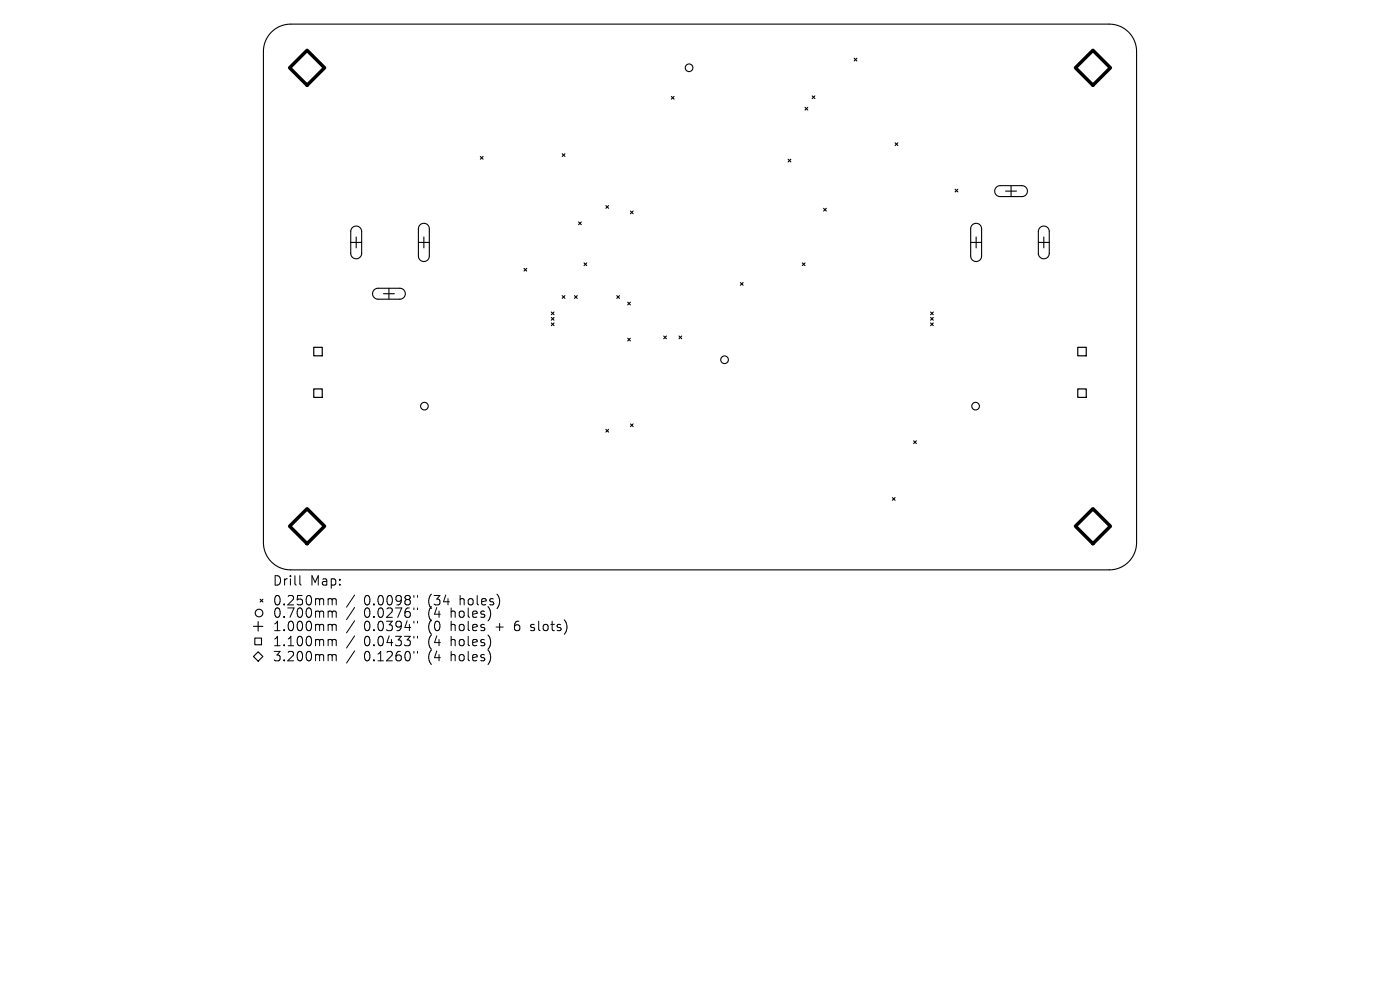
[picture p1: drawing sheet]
<svg xmlns="http://www.w3.org/2000/svg" width="297mm" height="210mm" viewBox="0 0 297 210" stroke-linecap="round" stroke-linejoin="round" font-family="sans-serif">
<defs><g id="words">
<g font-size="2.8">
<text x="57.8" y="124.5">Drill</text>
<text x="65.8" y="124.5">Map:</text>
<text x="57.8" y="128.7">0.250mm</text>
<text x="57.8" y="131.3">0.700mm</text>
<text x="77.2" y="128.7">0.0098&quot;</text>
<text x="77.2" y="131.3">0.0276&quot;</text>
<text x="90.9" y="128.7">(34</text>
<text x="90.9" y="131.3">(4</text>
<text x="95.9" y="131.3">holes)</text>
<text x="97.8" y="128.7">holes)</text>
<text x="57.8" y="134.2">1.000mm</text>
<text x="57.8" y="137.4">1.100mm</text>
<text x="77.2" y="134.2">0.0394&quot;</text>
<text x="77.2" y="137.4">0.0433&quot;</text>
<text x="90.9" y="134.2">(0</text>
<text x="90.9" y="137.4">(4</text>
<text x="95.9" y="134.2">holes</text>
<text x="95.9" y="137.4">holes)</text>
<text x="105.6" y="134.2">+</text>
<text x="109.8" y="134.2">6</text>
<text x="113.5" y="134.2">slots)</text>
<text x="57.8" y="140.6">3.200mm</text>
<text x="77.2" y="140.6">0.1260&quot;</text>
<text x="90.9" y="140.6">(4</text>
<text x="95.9" y="140.6">holes)</text>
</g>
</g></defs>
<g fill="none" stroke="#000" stroke-width=".23">
<path d="M57.6 6.8a5.8 5.8 0 0 1 4.1-1.7h173.6a5.8 5.8 0 0 1 5.8 5.8v104.2a5.8 5.8 0 0 1-5.8 5.8h-173.6a5.8 5.8 0 0 1-5.8-5.8v-104.2a5.8 5.8 0 0 1 1.7-4.1zM181.2 12.4l.6 .5M181.8 12.4l-.6 .5M101.9 33.2l.6 .6M102.5 33.2l-.6 .6M119.3 32.6l.5 .6M119.8 32.6l-.5 .6M142.4 20.5l.6 .5M143 20.5l-.6 .5M167.2 33.8l.6 .5M167.8 33.8l-.6 .5M170.8 22.8l.6 .5"/>
<path d="M171.4 22.8l-.6 .5M172.3 20.3l.6 .6M172.9 20.3l-.6 .6M189.9 30.3l.6 .6M190.5 30.3l-.6 .6M211.4 39.7l.7-.3h4.7a1.16 1.16 0 0 1 1.2 1.1 1.16 1.16 0 0 1-1.2 1.2h-4.6a1.16 1.16 0 0 1-1.1-.7 1.16 1.16 0 0 1 .3-1.3zM214.5 39.4v2.3M74.4 51.4h2.3M74.7 48.3a1.16 1.16 0 0 1 1.3-.3 1.16 1.16 0 0 1 .7 1.1v4.6a1.16 1.16 0 0 1-1.1 1.2 1.16 1.16 0 0 1-1.2-1.2v-4.7zM75.6 50.3v2.3M88.8 51.4h2.3M89.1 47.7a1.16 1.16 0 0 1 1.3-.2 1.16 1.16 0 0 1 .7 1v5.8a1.16 1.16 0 0 1-1.2 1.2 1.16 1.16 0 0 1-1.1-1.2v-5.9z"/>
<path d="M89.9 50.3v2.3M111.2 56.9l.5 .6M111.7 56.9l-.5 .6M122.7 47.1l.6 .6M123.3 47.1l-.6 .6M123.9 55.8l.6 .5M124.5 55.8l-.6 .5M128.5 43.6l.6 .6M129.1 43.6l-.6 .6M133.7 44.8l.6 .5M134.3 44.8l-.6 .5M157.1 59.9l.5 .6"/>
<path d="M157.6 59.9l-.5 .6M170.2 55.8l.6 .5M170.8 55.8l-.6 .5M174.7 44.2l.6 .6M175.3 44.2l-.6 .6M202.6 40.1l.6 .6M203.2 40.1l-.6 .6M205.9 51.4h2.3M206.3 47.7a1.16 1.16 0 0 1 1.2-.2 1.16 1.16 0 0 1 .7 1v5.8a1.16 1.16 0 0 1-1.1 1.2 1.16 1.16 0 0 1-1.2-1.2v-5.9zM207.1 50.3v2.3M213.3 40.5h2.3M220.3 51.4h2.3"/>
<path d="M220.6 48.3a1.16 1.16 0 0 1 1.3-.3 1.16 1.16 0 0 1 .7 1.1v4.6a1.16 1.16 0 0 1-1.2 1.2 1.16 1.16 0 0 1-1.1-1.2v-4.7zM221.4 50.3v2.3M79.4 61.5l.7-.3 4.7-.1a1.16 1.16 0 0 1 1.2 1.2 1.16 1.16 0 0 1-1.2 1.2h-4.6a1.16 1.16 0 0 1-1.1-.7 1.16 1.16 0 0 1 .3-1.3zM81.4 62.3h2.3M82.5 61.1v2.4M117 66.2l.5 .6M117 67.3l.5 .6M117 68.5l.5 .6M117.5 66.2l-.5 .6M117.5 67.3l-.5 .6M117.5 68.5l-.5 .6M119.3 62.7l.5 .6"/>
<path d="M119.8 62.7l-.5 .6M121.9 62.7l.6 .6M122.5 62.7l-.6 .6M130.8 62.7l.6 .6M131.4 62.7l-.6 .6M133.2 64.1l.5 .6M133.2 71.7l.5 .6M133.7 64.1l-.5 .6M133.7 71.7l-.5 .6M140.8 71.3l.6 .6M141.4 71.3l-.6 .6M144 71.3l.6 .6"/>
<path d="M144.6 71.3l-.6 .6M197.4 66.2l.6 .6M197.4 67.3l.6 .6M197.4 68.5l.6 .6M198 66.2l-.6 .6M198 67.3l-.6 .6M198 68.5l-.6 .6M128.5 91.1l.6 .6M129.1 91.1l-.6 .6M133.7 89.9l.6 .6M134.3 89.9l-.6 .6M193.8 93.5l.6 .6"/>
<path d="M194.4 93.5l-.6 .6M189.3 105.5l.6 .6M189.9 105.5l-.6 .6M53.8 132.9h2M54.1 135.4h1.4v1.4h-1.4zM54.8 138.3l1 1-1 1-1-1zM54.8 131.9v2M55.2 127.1l.6 .6M55.8 127.1l-.6 .6"/>
<circle cx="146.2" cy="14.4" r=".81"/>
<circle cx="153.7" cy="76.3" r=".81"/>
<circle cx="90" cy="86.2" r=".81"/>
<circle cx="207" cy="86.2" r=".81"/>
<circle cx="55" cy="130" r=".81"/>
</g>
<path d="M66.6 73.7h1.8v1.8h-1.8zM228.6 73.7h1.8v1.8h-1.8zM66.6 82.5h1.8v1.8h-1.8zM228.6 82.5h1.8v1.8h-1.8z" fill="none" stroke="#000" stroke-width=".25"/>
<path d="M61.4 14.4l3.7-3.7 3.7 3.7-3.7 3.7zM228.2 14.4l3.7-3.7 3.7 3.7-3.7 3.7zM61.4 111.6l3.7-3.7 3.7 3.7-3.7 3.7zM228.2 111.6l3.7-3.7 3.7 3.7-3.7 3.7z" fill="none" stroke="#000" stroke-width=".74"/>
<g fill="none" stroke="#000" stroke-width=".21">
<path d="M63.6 122.1v1.7l.3 .3M69.9 127h.3l.3 .3M69.9 129.6h.3l.3 .3M69.9 132.4h.3l.3 .3M69.9 135.6h.3l.3 .3M69.9 138.8h.3l.3 .3M70.5 127.3l.3-.3 .4 .1 .1 1.2M70.5 127.3v1M70.5 129.9v1.1M70.5 132.7v1.1M70.5 135.9v1.1M70.5 139.1v1.1"/>
<path d="M70.5 129.9l.3-.3 .4 .1 .1 1.3M70.5 132.7l.3-.3 .4 .1 .1 1.3M70.5 135.9l.3-.3 .4 .1 .1 1.3M70.5 139.1l.3-.3 .4 .1 .1 1.3M75.2 126.2l-1.7 2.6M75.2 128.9l-1.7 2.5M75.2 131.7l-1.7 2.6M75.2 134.9l-1.7 2.6M75.2 138.1l-1.7 2.6M87.8 126.3v.4M87.8 129v.3M87.8 131.8v.4"/>
<path d="M87.8 135v.4M87.8 138.2v.4M88.6 126.3v.4M88.6 129v.3M88.6 131.8v.4M88.6 135v.4M88.6 138.2v.4M112.6 133.7l.2 .1M112.7 132.5v.5"/>
</g>
<use href="#words"/>
</svg>
